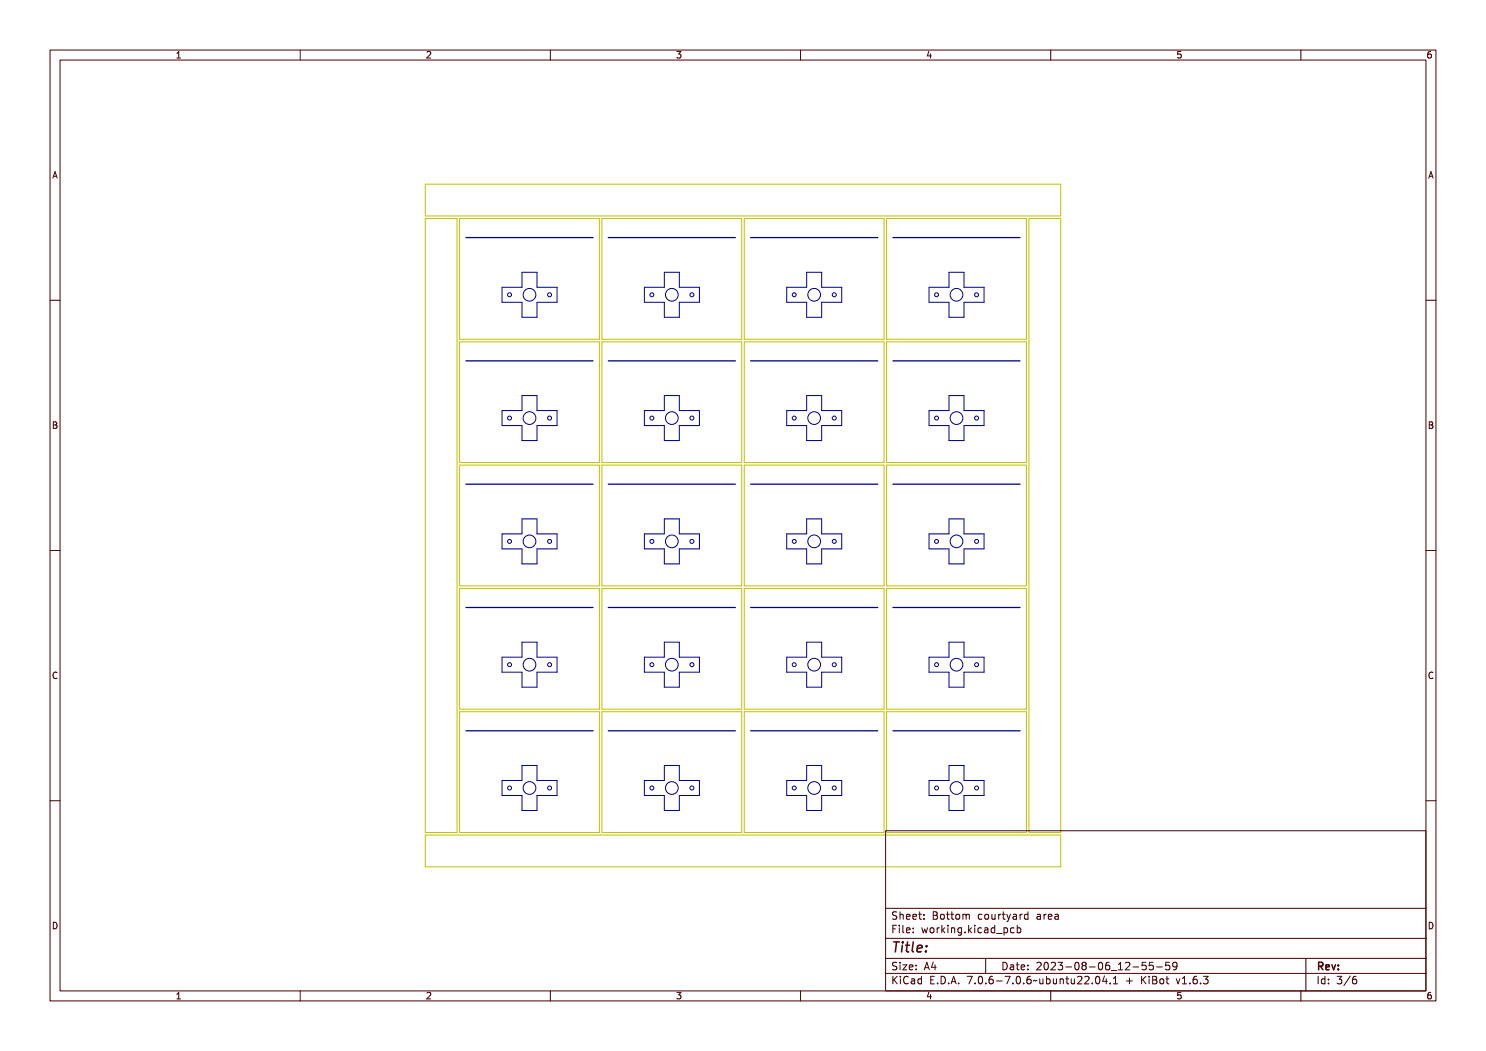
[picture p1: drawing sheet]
<svg xmlns="http://www.w3.org/2000/svg" width="297mm" height="210mm" viewBox="0 0 297 210" stroke-linecap="round" stroke-linejoin="round" font-family="sans-serif">
<defs><g id="words">
<text font-size="2.7" fill="#480000" x="178" y="190.3">Title:</text>
<g font-size="2" fill="#480000">
<text x="178" y="183.7">Sheet: Bottom courtyard area</text>
<text x="178" y="186.5">File: working.kicad_pcb</text>
<text x="178" y="193.9">Size: A4</text>
<text x="178" y="196.6">KiCad E.D.A. 7.0.6-7.0.6~ubuntu22.04.1 + KiBot v1.6.3</text>
<text x="200" y="193.9">Date: 2023-08-06_12-55-59</text>
<text x="263" y="196.6">Id: 3/6</text>
<text x="263" y="193.9">Rev:</text>
</g>
<g font-size="1.7" fill="#480000">
<text x="35" y="11.7">1</text>
<text x="85" y="11.7">2</text>
<text x="135" y="11.7">3</text>
<text x="185" y="11.7">4</text>
<text x="235" y="11.7">5</text>
<text x="285" y="11.7">6</text>
<text x="10.5" y="35.7">A</text>
<text x="285.5" y="35.7">A</text>
<text x="10.5" y="85.6">B</text>
<text x="285.5" y="85.6">B</text>
<text x="10.5" y="135.7">C</text>
<text x="285.5" y="135.7">C</text>
<text x="10.5" y="185.6">D</text>
<text x="285.5" y="185.6">D</text>
<text x="35" y="199.7">1</text>
<text x="85" y="199.7">2</text>
<text x="135" y="199.7">3</text>
<text x="185" y="199.7">4</text>
<text x="235" y="199.7">5</text>
<text x="285" y="199.7">6</text>
</g>
</g></defs>
<g fill="none" stroke="#c2c200" stroke-width=".2">
<path d="M85 36.8h127v6.4h-127zM85 43.7h6.4v122.6h-6.4zM91.9 43.7h27.9v24.1h-27.9zM120.3 43.7h27.9v24.1h-27.9zM148.8 43.7h27.9v24.1h-27.9zM177.2 43.7h27.9v24.1h-27.9zM205.7 43.7h6.3v122.6h-6.3zM91.9 68.3h27.9v24.1h-27.9zM120.3 68.3h27.9v24.1h-27.9zM148.8 68.3h27.9v24.1h-27.9zM177.2 68.3h27.9v24.1h-27.9zM91.9 92.9h27.9v24.2h-27.9z"/>
<path d="M120.3 92.9h27.9v24.2h-27.9zM148.8 92.9h27.9v24.2h-27.9zM177.2 92.9h27.9v24.2h-27.9zM91.9 117.6h27.9v24.1h-27.9zM120.3 117.6h27.9v24.1h-27.9zM148.8 117.6h27.9v24.1h-27.9zM177.2 117.6h27.9v24.1h-27.9zM91.9 142.2h27.9v24.1h-27.9zM120.3 142.2h27.9v24.1h-27.9zM148.8 142.2h27.9v24.1h-27.9zM177.2 142.2h27.9v24.1h-27.9zM85 166.9h127v6.3h-127z"/>
</g>
<g fill="none" stroke="#000084" stroke-width=".2">
<path d="M100.3 57.4h4v-3h3v3h4v3h-4v3h-3v-3h-4zM128.8 57.4h4v-3h3v3h4v3h-4v3h-3v-3h-4zM157.2 57.4h4v-3h3v3h4v3h-4v3h-3v-3h-4zM185.7 57.4h4v-3h3v3h4v3h-4v3h-3v-3h-4zM100.3 82h4v-3h3v3h4v3h-4v3h-3v-3h-4zM128.8 82h4v-3h3v3h4v3h-4v3h-3v-3h-4zM157.2 82h4v-3h3v3h4v3h-4v3h-3v-3h-4zM185.7 82h4v-3h3v3h4v3h-4v3h-3v-3h-4zM100.3 106.7h4v-3h3v3h4v3h-4v3h-3v-3h-4zM128.8 106.7h4v-3h3v3h4v3h-4v3h-3v-3h-4zM157.2 106.7h4v-3h3v3h4v3h-4v3h-3v-3h-4zM185.7 106.7h4v-3h3v3h4v3h-4v3h-3v-3h-4z"/>
<path d="M100.3 131.3h4v-3h3v3h4v3h-4v3h-3v-3h-4zM128.8 131.3h4v-3h3v3h4v3h-4v3h-3v-3h-4zM157.2 131.3h4v-3h3v3h4v3h-4v3h-3v-3h-4zM185.7 131.3h4v-3h3v3h4v3h-4v3h-3v-3h-4zM100.3 156h4v-3h3v3h4v3h-4v2.9h-3v-2.9h-4zM128.8 156h4v-3h3v3h4v3h-4v2.9h-3v-2.9h-4zM157.2 156h4v-3h3v3h4v3h-4v2.9h-3v-2.9h-4zM185.7 156h4v-3h3v3h4v3h-4v2.9h-3v-2.9h-4z"/>
<circle cx="101.8" cy="58.9" r=".4"/>
<circle cx="105.8" cy="58.9" r="1.27"/>
<circle cx="109.8" cy="58.9" r=".4"/>
<circle cx="130.3" cy="58.9" r=".4"/>
<circle cx="134.3" cy="58.9" r="1.27"/>
<circle cx="138.3" cy="58.9" r=".4"/>
<circle cx="158.7" cy="58.9" r=".4"/>
<circle cx="162.7" cy="58.9" r="1.27"/>
<circle cx="166.7" cy="58.9" r=".4"/>
<circle cx="187.2" cy="58.9" r=".4"/>
<circle cx="191.2" cy="58.9" r="1.27"/>
<circle cx="195.2" cy="58.9" r=".4"/>
<circle cx="101.8" cy="83.5" r=".4"/>
<circle cx="105.8" cy="83.5" r="1.27"/>
<circle cx="109.8" cy="83.5" r=".4"/>
<circle cx="130.3" cy="83.5" r=".4"/>
<circle cx="134.3" cy="83.5" r="1.27"/>
<circle cx="138.3" cy="83.5" r=".4"/>
<circle cx="158.7" cy="83.5" r=".4"/>
<circle cx="162.7" cy="83.5" r="1.27"/>
<circle cx="166.7" cy="83.5" r=".4"/>
<circle cx="187.2" cy="83.5" r=".4"/>
<circle cx="191.2" cy="83.5" r="1.27"/>
<circle cx="195.2" cy="83.5" r=".4"/>
<circle cx="101.8" cy="108.2" r=".4"/>
<circle cx="105.8" cy="108.2" r="1.27"/>
<circle cx="109.8" cy="108.2" r=".4"/>
<circle cx="130.3" cy="108.2" r=".4"/>
<circle cx="134.3" cy="108.2" r="1.27"/>
<circle cx="138.3" cy="108.2" r=".4"/>
<circle cx="158.7" cy="108.2" r=".4"/>
<circle cx="162.7" cy="108.2" r="1.27"/>
<circle cx="166.7" cy="108.2" r=".4"/>
<circle cx="187.2" cy="108.2" r=".4"/>
<circle cx="191.2" cy="108.2" r="1.27"/>
<circle cx="195.2" cy="108.2" r=".4"/>
<circle cx="101.8" cy="132.8" r=".4"/>
<circle cx="105.8" cy="132.8" r="1.27"/>
<circle cx="109.8" cy="132.8" r=".4"/>
<circle cx="130.3" cy="132.8" r=".4"/>
<circle cx="134.3" cy="132.8" r="1.27"/>
<circle cx="138.3" cy="132.8" r=".4"/>
<circle cx="158.7" cy="132.8" r=".4"/>
<circle cx="162.7" cy="132.8" r="1.27"/>
<circle cx="166.7" cy="132.8" r=".4"/>
<circle cx="187.2" cy="132.8" r=".4"/>
<circle cx="191.2" cy="132.8" r="1.27"/>
<circle cx="195.2" cy="132.8" r=".4"/>
<circle cx="101.8" cy="157.5" r=".4"/>
<circle cx="105.8" cy="157.5" r="1.27"/>
<circle cx="109.8" cy="157.5" r=".4"/>
<circle cx="130.3" cy="157.5" r=".4"/>
<circle cx="134.3" cy="157.5" r="1.27"/>
<circle cx="138.3" cy="157.5" r=".4"/>
<circle cx="158.7" cy="157.5" r=".4"/>
<circle cx="162.7" cy="157.5" r="1.27"/>
<circle cx="166.7" cy="157.5" r=".4"/>
<circle cx="187.2" cy="157.5" r=".4"/>
<circle cx="191.2" cy="157.5" r="1.27"/>
<circle cx="195.2" cy="157.5" r=".4"/>
</g>
<g fill="none" stroke="#000084" stroke-width=".25">
<path d="M93.1 47.5h25.4M121.6 47.5h25.4M150 47.5h25.4M178.5 47.5h25.4M93.1 72.1h25.4M121.6 72.1h25.4M150 72.1h25.4M178.5 72.1h25.4M93.1 96.7h25.4M121.6 96.7h25.4M150 96.7h25.4M178.5 96.7h25.4"/>
<path d="M93.1 121.4h25.4M121.6 121.4h25.4M150 121.4h25.4M178.5 121.4h25.4M93.1 146h25.4M121.6 146h25.4M150 146h25.4M178.5 146h25.4"/>
</g>
<g fill="none" stroke="#480000" stroke-width=".2">
<path d="M10 10h277v190h-277zM12 12h273v186h-273zM60 10v2M110 10v2M160 10v2M210 10v2M260 10v2M10 60h2M285 60h2M10 110h2M285 110h2M10 160h2"/>
<path d="M285 160h2M177 166h108v32h-108zM60 198v2M110 198v2M160 198v2M177 181.5h108M177 187.5h108M177 191.5h108M177 194.5h108M178.1 195.2h.2v.6l.6-.6h.3l-.6 .6 .6 .8h-.2l-.5-.7-.2 .2v.5h-.2zM178.2 185h.9v.2h-.7v.4h.6v.2h-.6v.7h-.2zM178.3 182.4l.5-.1h.2v.2a.31 .31 0 0 0-.5-.1 .31 .31 0 0 0 0 .5 .5 .5 0 0 1 .6 .6 .5 .5 0 0 1-.8 .2l-.1-.2a.34 .34 0 0 0 .4 .1 .34 .34 0 0 0 .1-.5 .47 .47 0 0 1-.5-.2 .47 .47 0 0 1 .1-.5z"/>
<path d="M178.3 192.5l.5-.1h.2v.2a.31 .31 0 0 0-.5-.1 .31 .31 0 0 0 0 .5 .5 .5 0 0 1 .6 .6 .5 .5 0 0 1-.8 .2l-.1-.2a.34 .34 0 0 0 .4 .1 .34 .34 0 0 0 .1-.5 .47 .47 0 0 1-.5-.2 .47 .47 0 0 1 .1-.5zM179.4 182.2h.2v.6a.35 .35 0 0 1 .4-.1 .35 .35 0 0 1 .2 .4v.6h-.2v-.8h-.4v.8h-.2zM179.5 185.4h.4v.9h.4v.2h-.9v-.2h.3v-.8h-.2zM179.5 192.8h.4v.9h.4v.1h-.9v-.1h.3v-.8h-.2zM179.5 195.6h.4v.9h.4v.1h-.9v-.1h.3v-.8h-.2zM179.7 184.9h.2v.3h-.2zM179.7 192.3h.2v.3h-.2zM179.7 195.1h.2v.3h-.2zM180.6 184.9h.4v1.3l.4 .1v.2l-.5-.2v-1.2h-.3zM180.6 192.8h.8l-.6 .9h.6v.1h-.8l.6-.9h-.6zM180.7 182.8l.1-.1a.49 .49 0 0 1 .5 0 .49 .49 0 0 1 .2 .5h-.8a.42 .42 0 0 0 .3 .4 .42 .42 0 0 0 .4-.1 .47 .47 0 0 1-.4 .3 .47 .47 0 0 1-.4-.3zM180.7 195.4a.4 .4 0 0 1 .4-.3 .4 .4 0 0 1 .4 .3 .56 .56 0 0 0-.8 .4 .56 .56 0 0 0 .5 .7l.3-.1a.43 .43 0 0 1-.5 .3 .43 .43 0 0 1-.4-.4v-.6z"/>
<path d="M180.8 182.9l.4-.1 .1 .3h-.6zM181.8 195.6l.3-.1a.43 .43 0 0 1 .5 .5v.6h-.1v-.1a.38 .38 0 0 1-.5 .2 .38 .38 0 0 1-.2-.5 .38 .38 0 0 1 .4-.2h.3a.35 .35 0 0 0-.3-.4 .35 .35 0 0 0-.4 .2zM181.9 182.8l.1-.1a.49 .49 0 0 1 .5 0 .49 .49 0 0 1 .2 .5h-.8a.42 .42 0 0 0 .3 .4 .42 .42 0 0 0 .5-.1 .47 .47 0 0 1-.5 .3 .47 .47 0 0 1-.4-.3zM181.9 185.5l.1-.1a.49 .49 0 0 1 .5 0 .49 .49 0 0 1 .2 .5h-.8a.42 .42 0 0 0 .3 .4 .42 .42 0 0 0 .5-.1 .47 .47 0 0 1-.5 .3 .47 .47 0 0 1-.4-.3zM181.9 192.9l.1-.1a.49 .49 0 0 1 .5 0 .49 .49 0 0 1 .2 .5h-.8a.42 .42 0 0 0 .3 .4 .42 .42 0 0 0 .5-.1 .47 .47 0 0 1-.5 .3 .47 .47 0 0 1-.4-.3zM182 196.2l.5-.1a.31 .31 0 0 1-.2 .4 .31 .31 0 0 1-.4-.1zM182 182.9l.4-.1 .1 .3h-.6zM182 185.6l.4-.1 .1 .3h-.6zM182 193l.4-.1 .1 .3h-.6zM183 195.7l.4-.2 .2 .2v-.6h.2v1.5h-.2v-.1a.42 .42 0 0 1-.5 .1 .42 .42 0 0 1-.2-.5zM183.2 195.8l.1-.1a.4 .4 0 0 1 .3 .4 .4 .4 0 0 1-.3 .4l-.2-.2zM183.2 182.3h.2v.4h.4v.1h-.4v.7l.4 .1v.1h-.4l-.1-.1-.1-.8h-.3v-.1h.3z"/>
<path d="M183.3 185.4h.2v.3h-.2zM183.3 186.2h.2v.3h-.2zM183.3 192.8h.2v.3h-.2zM183.3 193.6h.2v.2h-.2zM184.5 182.7h.2v.3h-.2zM184.5 183.5h.2v.2h-.2zM185.2 185.4h.2l.2 .8 .1-.5h.2l.2 .5 .1-.8h.2l-.2 1.1h-.2l-.2-.7-.2 .7h-.1zM185.4 195.2h.9v.2h-.7v.4h.6v.2h-.6v.5h.7v.1h-.9zM185.7 192.4h.2l.5 1.4h-.2l-.1-.3h-.5l-.1 .3h-.2zM185.8 192.6l.2 .7h-.4zM186.6 182.3h.4a.35 .35 0 0 1 .5 .2 .35 .35 0 0 1-.3 .5 .41 .41 0 0 1 .3 .5 .41 .41 0 0 1-.5 .2h-.4zM186.8 183.1h.2a.27 .27 0 0 1 .3 .2 .27 .27 0 0 1-.3 .3h-.2z"/>
<path d="M186.8 182.5h.2a.23 .23 0 0 1 .3 .2 .23 .23 0 0 1-.3 .2h-.2zM186.8 185.6l.1-.1a.39 .39 0 0 1 .4 .4 .39 .39 0 0 1-.4 .4l-.1-.2zM186.9 196.4h.2v.2h-.2zM187.1 192.4h.2v.9h.2v.2h-.2v.3h-.2v-.3h-.6zM187.1 192.6v.7h-.4zM187.8 195.2a.76 .76 0 0 1 .9 .7 .76 .76 0 0 1-.9 .7zM188 195.4a.57 .57 0 0 1 .5 .5 .57 .57 0 0 1-.5 .6zM188 185.4h.2v.2v-.1a.29 .29 0 0 1 .3-.2 .29 .29 0 0 1 .3 .3 .37 .37 0 0 0-.5-.1 .37 .37 0 0 0-.1 .4v.6h-.2zM188 182.9l.1-.1a.39 .39 0 0 1 .4 .4 .39 .39 0 0 1-.4 .4l-.1-.2zM189.1 184.9h.1v.9l.5-.4h.2l-.4 .4 .5 .7h-.2l-.4-.6-.2 .1v.5h-.1zM189.2 182.3h.2v.4h.4v.1h-.4v.7l.4 .1v.1h-.4l-.1-.1-.1-.8h-.2v-.1h.2zM189.3 196.4h.3v.2h-.3z"/>
<path d="M190.3 185.4h.4v.9h.4v.2h-.9v-.2h.4v-.8h-.3zM190.5 182.3h.1v.4h.4v.1h-.4v.7l.4 .1v.1h-.4l-.1-.1v-.8h-.3v-.1h.3zM190.5 195.2h.3l.4 1.4h-.2l-.1-.3h-.5l-.1 .3h-.2zM190.6 184.9h.1v.3h-.1zM190.6 195.4l.2 .7h-.4zM191.4 185.4h.2v.1a.35 .35 0 0 1 .4-.1 .35 .35 0 0 1 .3 .4v.7h-.2l-.1-.9h-.3l-.1 .9h-.2zM191.6 182.9l.1-.1a.39 .39 0 0 1 .4 .4 .39 .39 0 0 1-.4 .4l-.1-.2zM191.7 196.4h.3v.2h-.3zM192.5 182.7l.6 .1 .3-.1 .1 1h-.1l-.1-.9-.2 .1v.8h-.1l-.2-.9-.1 .9h-.2zM192.7 185.5l.3-.2 .3 .2v-.1h.2v1a.53 .53 0 0 1-.8 .4v-.2a.36 .36 0 0 0 .4 .1 .36 .36 0 0 0 .2-.4l-.1 .1a.53 .53 0 0 1-.7-.3 .53 .53 0 0 1 .2-.6zM192.8 185.6l.1-.1a.39 .39 0 0 1 .4 .4 .39 .39 0 0 1-.4 .4l-.1-.2zM193.8 195.2h.9l-.5 1.4h-.2l.5-1.2h-.7z"/>
<path d="M194.1 186.2h.3v.3h-.3zM195.1 184.9h.2v.9l.4-.4h.3l-.5 .4 .5 .7h-.2l-.4-.6-.1 .1v.5h-.2zM195.2 182.8a.39 .39 0 0 1 .4-.2 .39 .39 0 0 1 .3 .3 .4 .4 0 0 0-.6 0 .4 .4 0 0 0 0 .6 .4 .4 0 0 0 .6 0 .45 .45 0 0 1-.6 .3 .45 .45 0 0 1-.3-.6zM195.3 196.4h.3v.2h-.3zM196.3 185.4h.5v.9h.3v.2h-.9v-.2h.4v-.8h-.3zM196.3 195.4a.57 .57 0 0 1 .7 0 .57 .57 0 0 1 .1 .8 .5 .5 0 0 1-.6 .5 .5 .5 0 0 1-.3-.8zM196.4 182.9l.1-.1a.39 .39 0 0 1 .4 .4 .39 .39 0 0 1-.4 .4l-.1-.2zM196.5 195.4a.61 .61 0 0 1 .4 1l-.1 .1a.61 .61 0 0 1-.4-1zM196.6 184.9h.2v.3h-.2zM197 191.5v3M197.4 182.7h.2v.8l.2 .1 .3-.2v-.7h.2v1h-.2v-.1a.35 .35 0 0 1-.4 .2 .35 .35 0 0 1-.3-.5zM197.6 185.5a.39 .39 0 0 1 .4-.2 .39 .39 0 0 1 .3 .3 .4 .4 0 0 0-.6 0 .4 .4 0 0 0 0 .6 .4 .4 0 0 0 .6 0 .45 .45 0 0 1-.6 .3 .45 .45 0 0 1-.3-.6z"/>
<path d="M197.7 196.4h.3v.2h-.3zM198.7 185.4l.2-.1a.43 .43 0 0 1 .6 .5v.7h-.2v-.2a.38 .38 0 0 1-.5 .2 .38 .38 0 0 1-.2-.5 .38 .38 0 0 1 .5-.2h.2a.35 .35 0 0 0-.3-.4 .35 .35 0 0 0-.3 .2zM198.7 195.4a.38 .38 0 0 1 .4-.3 .38 .38 0 0 1 .3 .3 .43 .43 0 0 0-.5 0 .43 .43 0 0 0-.1 .5 .46 .46 0 0 1 .7 .1 .46 .46 0 0 1-.2 .6 .46 .46 0 0 1-.7-.2zM198.8 182.7h.2v.2v-.1a.29 .29 0 0 1 .4-.2 .29 .29 0 0 1 .2 .3 .37 .37 0 0 0-.4-.1 .37 .37 0 0 0-.2 .4v.5h-.2zM198.8 186l.5-.1a.31 .31 0 0 1-.1 .4 .31 .31 0 0 1-.4-.1zM199.9 185.5l.3-.2 .3 .2v-.6h.2v1.6h-.2v-.2a.42 .42 0 0 1-.5 .1 .42 .42 0 0 1-.2-.5zM200 196h.5v.2h-.5zM200 185.6l.1-.1a.39 .39 0 0 1 .4 .4 .39 .39 0 0 1-.4 .4l-.1-.2zM200.1 182.3h.2v.4h.4v.1h-.4v.7l.4 .1v.1h-.4l-.2-.1v-.8h-.3v-.1h.3zM200.1 192.4a.76 .76 0 0 1 1 .7 .76 .76 0 0 1-1 .7zM200.3 192.6a.57 .57 0 0 1 .6 .5 .57 .57 0 0 1-.6 .6zM200.9 186.8l1.2 .1z"/>
<path d="M201 182.7h.2l.3 .8 .3-.8h.2l-.3 .7a.68 .68 0 0 1-.7 .8l.4-.5zM201 195.2h.9l-.5 1.4h-.2l.5-1.2h-.7zM201.4 192.8l.3-.1a.43 .43 0 0 1 .5 .5v.6h-.1v-.1a.38 .38 0 0 1-.5 .2 .38 .38 0 0 1-.2-.5 .38 .38 0 0 1 .4-.2h.3a.35 .35 0 0 0-.3-.4 .35 .35 0 0 0-.4 .2zM201.6 193.4l.5-.1a.31 .31 0 0 1-.2 .4 .31 .31 0 0 1-.4-.1zM202.2 185.4h.2v.1a.53 .53 0 0 1 .8 .3 .53 .53 0 0 1-.6 .7l-.2-.2v.6h-.2zM202.3 182.7l.3-.1a.43 .43 0 0 1 .5 .5v.6h-.2v-.1a.38 .38 0 0 1-.5 .2 .38 .38 0 0 1-.2-.5 .38 .38 0 0 1 .5-.2h.2a.35 .35 0 0 0-.2-.4 .35 .35 0 0 0-.4 .2zM202.4 183.3l.5-.1a.31 .31 0 0 1-.1 .4 .31 .31 0 0 1-.4-.1zM202.5 185.6l.1-.1a.4 .4 0 0 1 .4 .4 .4 .4 0 0 1-.4 .4l-.2-.2zM202.5 196.4h.3v.2h-.3zM202.8 192.4h.2v.4h.4v.1h-.4v.7l.4 .1v.1h-.4l-.2-.1v-.8h-.3v-.1h.3zM203.5 195.4a.57 .57 0 0 1 .8 0 .57 .57 0 0 1 0 .8 .5 .5 0 0 1-.6 .5 .5 .5 0 0 1-.3-.8zM203.6 185.5a.39 .39 0 0 1 .4-.2 .39 .39 0 0 1 .3 .3 .4 .4 0 0 0-.5 0 .4 .4 0 0 0 0 .6 .4 .4 0 0 0 .5 0 .45 .45 0 0 1-.6 .3 .45 .45 0 0 1-.2-.6z"/>
<path d="M203.6 182.7h.2v.2l.1-.1a.29 .29 0 0 1 .3-.2 .29 .29 0 0 1 .2 .3 .37 .37 0 0 0-.4-.1 .37 .37 0 0 0-.2 .4v.5h-.2zM203.7 195.4a.61 .61 0 0 1 .4 1l-.1 .1a.61 .61 0 0 1-.3-1zM203.9 192.9l.1-.1a.49 .49 0 0 1 .5 0 .49 .49 0 0 1 .2 .5h-.8a.42 .42 0 0 0 .3 .4 .42 .42 0 0 0 .5-.1 .47 .47 0 0 1-.5 .3 .47 .47 0 0 1-.4-.3zM204 193l.4-.1 .1 .3h-.6zM204.7 184.9h.1v.6a.53 .53 0 0 1 .8 .3 .53 .53 0 0 1-.6 .7l-.2-.2v.2h-.1zM204.7 182.8l.3-.2 .3 .2v-.6h.2v1.5h-.2v-.1a.42 .42 0 0 1-.5 .1 .42 .42 0 0 1-.2-.5zM204.8 182.9l.1-.1a.4 .4 0 0 1 .4 .4 .4 .4 0 0 1-.4 .4l-.1-.2zM204.9 185.6l.1-.1a.39 .39 0 0 1 .4 .4 .39 .39 0 0 1-.4 .4l-.1-.2zM204.9 196.4h.3v.2h-.3zM205.3 192.8h.2v.3h-.2zM205.3 193.6h.2v.2h-.2zM205.9 195.4a.38 .38 0 0 1 .4-.3 .38 .38 0 0 1 .3 .3 .43 .43 0 0 0-.5 0 .43 .43 0 0 0-.1 .5 .46 .46 0 0 1 .7 .1 .46 .46 0 0 1-.2 .6 .46 .46 0 0 1-.6-.2z"/>
<path d="M207 196l1-.1a.49 .49 0 0 1-.8 .1l-.2 .2zM207.1 182.7l.3-.1a.43 .43 0 0 1 .5 .5v.6h-.2v-.1a.38 .38 0 0 1-.5 .2 .38 .38 0 0 1-.2-.5 .38 .38 0 0 1 .5-.2h.2a.35 .35 0 0 0-.2-.4 .35 .35 0 0 0-.4 .2zM207.3 183.3l.4-.1a.31 .31 0 0 1-.1 .4 .31 .31 0 0 1-.4-.1zM207.4 192.5a.53 .53 0 0 1 .8 .1 .53 .53 0 0 1-.3 .7l-.3 .4h.7v.1h-.9l.3-.5a.4 .4 0 0 0 .3-.4 .4 .4 0 0 0-.3-.4l-.3 .2zM208.3 195.6h.1l.1 .8 .2 .1 .2-.2v-.7h.2v1h-.2v-.1a.35 .35 0 0 1-.4 .2 .35 .35 0 0 1-.2-.5zM208.4 182.7h.2v.2l.1-.1a.29 .29 0 0 1 .3-.2 .29 .29 0 0 1 .2 .3 .37 .37 0 0 0-.4-.1 .37 .37 0 0 0-.2 .4v.5h-.2zM208.7 192.6a.57 .57 0 0 1 .7 0 .57 .57 0 0 1 .1 .8 .5 .5 0 0 1-.6 .5 .5 .5 0 0 1-.3-.8zM208.9 192.6a.61 .61 0 0 1 .3 1l-.1 .1a.61 .61 0 0 1-.3-1zM209.5 195.1h.2v.6a.53 .53 0 0 1 .7 .3 .53 .53 0 0 1-.6 .7l-.1-.2v.1h-.2zM209.5 182.8l.2-.1a.49 .49 0 0 1 .5 0 .49 .49 0 0 1 .2 .5h-.8a.42 .42 0 0 0 .3 .4 .42 .42 0 0 0 .4-.1 .47 .47 0 0 1-.4 .3 .47 .47 0 0 1-.4-.3zM209.7 182.9l.3-.1 .2 .3h-.6zM209.7 195.8l.1-.1a.4 .4 0 0 1 .4 .4 .4 .4 0 0 1-.4 .4l-.1-.2z"/>
<path d="M209.8 192.5a.53 .53 0 0 1 .8 .1 .53 .53 0 0 1-.3 .7l-.3 .4h.7v.1h-.9l.3-.5a.4 .4 0 0 0 .3-.4 .4 .4 0 0 0-.3-.4l-.3 .2zM210 198v2M210.7 195.6h.2v.8l.2 .1 .2-.2v-.7h.2v1h-.2v-.1a.35 .35 0 0 1-.4 .2 .35 .35 0 0 1-.2-.5zM210.7 182.7l.3-.1a.43 .43 0 0 1 .5 .5v.6h-.2v-.1a.38 .38 0 0 1-.4 .2 .38 .38 0 0 1-.3-.5 .38 .38 0 0 1 .5-.2h.2a.35 .35 0 0 0-.2-.4 .35 .35 0 0 0-.4 .2zM210.9 183.3l.4-.1a.31 .31 0 0 1-.1 .4 .31 .31 0 0 1-.4-.1zM211 192.4a.46 .46 0 0 1 .6 0 .46 .46 0 0 1 .1 .6l-.1 .1a.47 .47 0 0 1 .2 .7 .47 .47 0 0 1-.7 0l-.1-.2a.35 .35 0 0 0 .5 .1 .35 .35 0 0 0 0-.5h-.3v-.2a.29 .29 0 0 0 .4-.1 .29 .29 0 0 0-.1-.4 .29 .29 0 0 0-.4 .1h-.1zM211.9 195.6h.2v.1a.35 .35 0 0 1 .4-.1 .35 .35 0 0 1 .2 .4v.6h-.2v-.8h-.4v.8h-.2zM212.4 193.2h.5v.2h-.5zM213.3 195.2h.2v.4h.4v.1h-.4v.7l.4 .1v.1h-.4l-.2-.1v-.8h-.3v-.1h.3zM213.5 192.6a.57 .57 0 0 1 .7 0 .57 .57 0 0 1 .1 .8 .5 .5 0 0 1-.6 .5 .5 .5 0 0 1-.3-.8zM213.7 192.6a.61 .61 0 0 1 .3 1v.1a.61 .61 0 0 1-.4-1zM214.3 195.6h.2v.8l.2 .1 .2-.2v-.7h.2v1h-.2v-.1a.35 .35 0 0 1-.4 .2 .35 .35 0 0 1-.2-.5z"/>
<path d="M214.7 192.5a.41 .41 0 0 1 .7-.1 .41 .41 0 0 1-.2 .7 .42 .42 0 0 1 .2 .6 .42 .42 0 0 1-.7 0 .42 .42 0 0 1 .2-.6l-.3-.2zM215.5 195.3a.53 .53 0 0 1 .8 .1 .53 .53 0 0 1-.3 .7l-.3 .4h.6v.1h-.9l.4-.5a.4 .4 0 0 0 .3-.4 .4 .4 0 0 0-.3-.4l-.3 .2zM216 193.2h.5v.2h-.5zM216.7 195.3a.53 .53 0 0 1 .8 .1 .53 .53 0 0 1-.3 .7l-.3 .4h.6v.1h-.9l.4-.5a.4 .4 0 0 0 .3-.4 .4 .4 0 0 0-.3-.4l-.3 .2zM217.1 192.6a.57 .57 0 0 1 .7 0 .57 .57 0 0 1 .1 .8 .5 .5 0 0 1-.6 .5 .5 .5 0 0 1-.3-.8zM217.3 192.6a.61 .61 0 0 1 .3 1v.1a.61 .61 0 0 1-.4-1zM218.2 196.4h.2v.2h-.2zM218.3 192.6a.38 .38 0 0 1 .4-.3 .38 .38 0 0 1 .3 .3 .43 .43 0 0 0-.5 0 .43 .43 0 0 0-.1 .5 .46 .46 0 0 1 .6 .1 .46 .46 0 0 1-.1 .6 .46 .46 0 0 1-.7-.2zM219.2 195.4a.57 .57 0 0 1 .7 0 .57 .57 0 0 1 .1 .8 .5 .5 0 0 1-.7 .5 .5 .5 0 0 1-.3-.8zM219.2 194.2l1.3 .1zM219.4 195.4a.61 .61 0 0 1 .3 1l-.1 .1a.61 .61 0 0 1-.3-1zM220.7 192.5l.5-.1v1.3h.3v.1h-.8v-.1h.3v-1.1h-.3z"/>
<path d="M220.8 195.2h.2v.9h.2v.2h-.2v.3h-.2v-.3h-.6zM220.8 195.4v.7h-.4zM221.8 196.4h.2v.2h-.2zM221.8 192.5a.53 .53 0 0 1 .8 .1 .53 .53 0 0 1-.3 .7l-.3 .4h.7v.1h-.9l.3-.5a.4 .4 0 0 0 .4-.4 .4 .4 0 0 0-.4-.4l-.3 .2zM222.8 195.3l.5-.1v1.3h.3v.1h-.8v-.1h.3v-1.1h-.3zM223.2 193.2h.5v.2h-.5zM224.3 192.4h.7v.2h-.6v.3a.53 .53 0 0 1 .7 .7 .53 .53 0 0 1-.9 .2v-.2a.38 .38 0 0 0 .5 .1 .38 .38 0 0 0 .1-.5 .38 .38 0 0 0-.5-.1zM225.4 195.5h.2v.4h.4v.2h-.4v.4h-.2v-.4h-.4v-.2h.4zM225.5 192.4h.7v.2h-.6v.3a.53 .53 0 0 1 .7 .7 .53 .53 0 0 1-.9 .2v-.2a.38 .38 0 0 0 .6 .1 .38 .38 0 0 0 0-.5 .38 .38 0 0 0-.5-.1zM226.8 193.2h.5v.2h-.5zM227.5 195.2h.2v.6l.6-.6h.2l-.6 .6 .6 .8h-.2l-.5-.7-.1 .2v.5h-.2zM227.9 192.4h.7v.2h-.5v.3a.53 .53 0 0 1 .6 .7 .53 .53 0 0 1-.9 .2v-.2a.38 .38 0 0 0 .6 .1 .38 .38 0 0 0 0-.5 .38 .38 0 0 0-.5-.1z"/>
<path d="M228.8 195.6h.4v.9h.4v.1h-.9v-.1h.4v-.8h-.3zM229.1 195.1h.1v.3h-.1zM229.1 192.5a.53 .53 0 0 1 .7 0 .53 .53 0 0 1 .1 .6 .6 .6 0 0 1-.1 .6 .6 .6 0 0 1-.7 .1v-.2a.43 .43 0 0 0 .5 0 .43 .43 0 0 0 .2-.4 .47 .47 0 0 1-.7 0 .47 .47 0 0 1 0-.7zM229.9 195.2h.4a.35 .35 0 0 1 .5 .2 .35 .35 0 0 1-.3 .5 .41 .41 0 0 1 .3 .5 .41 .41 0 0 1-.5 .2h-.4zM230.1 196h.2a.27 .27 0 0 1 .3 .2 .27 .27 0 0 1-.3 .3h-.2zM230.1 195.4h.2a.23 .23 0 0 1 .3 .2 .23 .23 0 0 1-.3 .2h-.2zM231.2 193.2h1.1M231.3 195.8l.1-.1a.39 .39 0 0 1 .4 .4 .39 .39 0 0 1-.4 .4l-.1-.2zM232.6 195.2h.1v.4h.4v.1h-.4l.1 .7 .3 .1v.1h-.3l-.2-.1v-.8h-.3v-.1h.3zM233.7 192.3h-.7v.7l.2-.1h.5l.1 .2-.1 .5-.2 .2-.5-.2M234.6 195.6h.2l.3 .9 .4-.9h.2l-.4 1h-.3zM235.2 192.9l-.2 .3h-.3l-.3-.3 .1-.5 .5-.1 .2 .1a.99 .99 0 0 1-.4 1.4h-.3"/>
<path d="M236 195.3l.5-.1v1.3h.3v.1h-.8v-.1h.3v-1.1h-.3zM237.4 196.4h.3v.2h-.3zM238.4 195.4a.38 .38 0 0 1 .4-.3 .38 .38 0 0 1 .3 .3 .43 .43 0 0 0-.5 0 .43 .43 0 0 0-.1 .5 .46 .46 0 0 1 .7 .1 .46 .46 0 0 1-.2 .6 .46 .46 0 0 1-.7-.2zM239.8 196.4h.3v.2h-.3zM240.7 195.2a.46 .46 0 0 1 .6 0 .46 .46 0 0 1 .1 .6l-.1 .1a.47 .47 0 0 1 .2 .7 .47 .47 0 0 1-.7 0l-.1-.2a.35 .35 0 0 0 .5 .1 .35 .35 0 0 0 0-.5l-.3-.1v-.1a.29 .29 0 0 0 .4-.1 .29 .29 0 0 0-.1-.4 .29 .29 0 0 0-.4 .1h-.1zM260 198v2M261 191.5v6.5M263.2 195.2h.8v.2h-.3v1.1h.3v.1h-.8v-.1h.3v-1.1h-.3zM264.4 195.7l.3-.2 .3 .2v-.6h.2v1.5h-.2v-.1a.42 .42 0 0 1-.5 .1 .42 .42 0 0 1-.2-.5zM264.6 195.8l.1-.1a.4 .4 0 0 1 .3 .4 .4 .4 0 0 1-.3 .4l-.2-.2zM265.9 195.6h.2v.3h-.2zM265.9 196.4h.2v.2h-.2z"/>
<path d="M268 195.2a.46 .46 0 0 1 .6 0 .46 .46 0 0 1 .1 .6l-.1 .1a.47 .47 0 0 1 .2 .7 .47 .47 0 0 1-.8 0l-.1-.2a.35 .35 0 0 0 .6 .1 .35 .35 0 0 0 0-.5l-.3-.1v-.1a.29 .29 0 0 0 .4-.1 .29 .29 0 0 0-.1-.4 .29 .29 0 0 0-.4 .1h-.1zM269.9 195.2h.2l-.8 1.6h-.2zM270.5 195.4a.38 .38 0 0 1 .4-.3 .38 .38 0 0 1 .3 .3 .43 .43 0 0 0-.5 0 .43 .43 0 0 0-.2 .5 .46 .46 0 0 1 .7 .1 .46 .46 0 0 1-.2 .6 .46 .46 0 0 1-.6-.2z"/>
<circle cx="187" cy="185.9" r=".53"/>
<circle cx="188.2" cy="183.2" r=".53"/>
<circle cx="191.8" cy="183.2" r=".53"/>
<circle cx="196.6" cy="183.2" r=".53"/>
<circle cx="196.7" cy="195.9" r=".13"/>
<circle cx="199.1" cy="196.2" r=".32"/>
<circle cx="203.9" cy="195.9" r=".13"/>
<circle cx="206.3" cy="196.2" r=".32"/>
<circle cx="209" cy="193.1" r=".13"/>
<circle cx="213.8" cy="193.1" r=".13"/>
<circle cx="215" cy="193.4" r=".29"/>
<circle cx="215" cy="192.8" r=".25"/>
<circle cx="217.4" cy="193.1" r=".13"/>
<circle cx="218.7" cy="193.4" r=".32"/>
<circle cx="219.5" cy="195.9" r=".13"/>
<circle cx="229.4" cy="192.9" r=".32"/>
<circle cx="231.5" cy="196.1" r=".53"/>
<circle cx="238.8" cy="196.2" r=".32"/>
<circle cx="270.9" cy="196.2" r=".32"/>
</g>
<g fill="none" stroke="#480000" stroke-width=".3">
<path d="M178.1 188.4h1.4v.2h-.6v1.7h-.2v-1.7h-.6zM179.9 188.8h.7v1.3h.4v.2h-1.2v-.2h.5v-1.1h-.4zM180.3 188.3h.3v.3h-.3zM181.8 188.4h.2v.4h.6v.2h-.6v1l.6 .1v.2a.55 .55 0 0 1-.8-.5v-.8h-.4v-.2h.4zM183 188.3h.6l.1 1.6 .1 .2h.4v.2a.54 .54 0 0 1-.8-.5v-1.4h-.4zM184.8 189a.65 .65 0 0 1 .8-.1 .65 .65 0 0 1 .3 .7h-1.1a.56 .56 0 0 0 .4 .5 .56 .56 0 0 0 .6-.1v.2a.81 .81 0 0 1-1.1-.1 .81 .81 0 0 1 .1-1.1zM185 189.1l.4-.1 .2 .4h-.8zM186.7 188.9h.3v.4h-.3zM186.7 189.9h.3v.4h-.3zM263.1 192.4a.73 .73 0 0 1 .9 .2v.3l-.3 .3 .5 .6h-.2l-.3-.4-.2-.2h-.2v.6h-.2zM263.3 192.6h.2a.26 .26 0 0 1 .3 .2 .26 .26 0 0 1-.2 .3h-.3zM264.5 192.9l.1-.1a.49 .49 0 0 1 .5 0 .49 .49 0 0 1 .2 .5h-.8a.42 .42 0 0 0 .3 .4 .42 .42 0 0 0 .4-.1 .47 .47 0 0 1-.4 .3 .47 .47 0 0 1-.4-.3z"/>
<path d="M264.6 193l.3-.1 .2 .3h-.6zM265.5 192.8h.2l.3 .9 .3-.9h.2l-.4 1h-.2zM267.1 192.8h.2v.3h-.2zM267.1 193.6h.2v.2h-.2z"/>
</g>
<use href="#words"/>
</svg>
